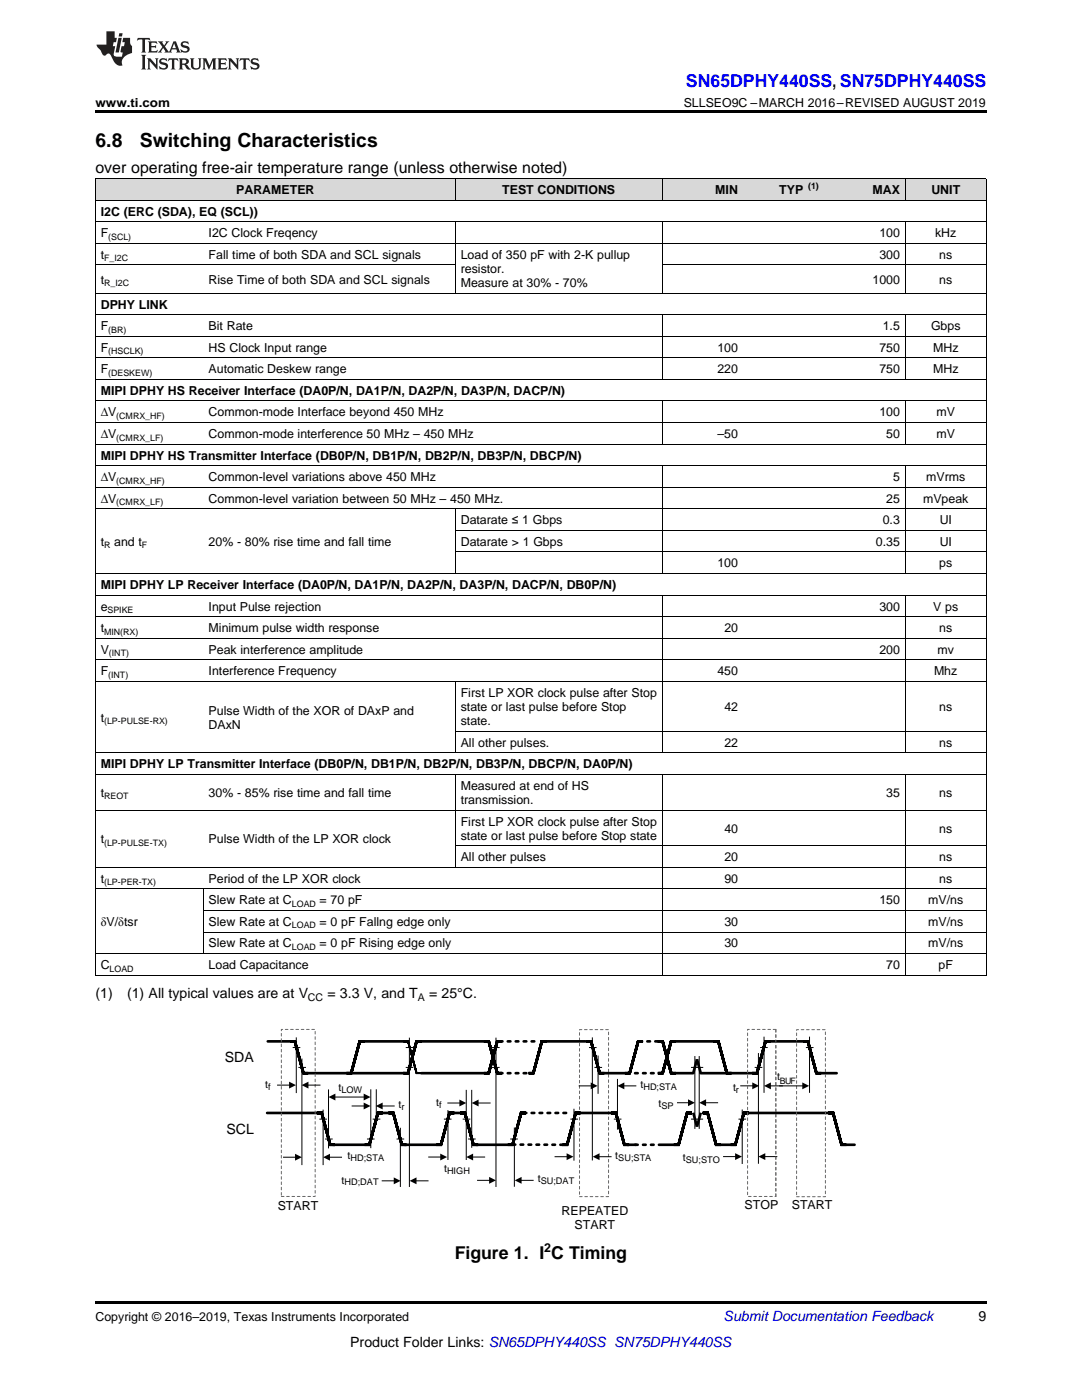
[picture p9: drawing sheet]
<svg xmlns="http://www.w3.org/2000/svg" width="216mm" height="279mm" viewBox="0 0 216 279" stroke-linecap="round" stroke-linejoin="round" font-family="sans-serif">
<defs><g id="words">
<g font-size="3.9">
<text x="19" y="29.3">6.8</text>
<text x="27.9" y="29.3">Switching Characteristics</text>
</g>
<text font-size="3.5" fill="#00f" x="136.9" y="17.3">SN65DPHY440SS, SN75DPHY440SS</text>
<text font-size="3.5" x="90.7" y="251.2">Figure 1. I C Timing</text>
<text font-size="3.2" x="19" y="34.4">over operating free-air temperature range (unless otherwise noted)</text>
<g font-size="2.8">
<text x="19" y="199.2">(1)</text>
<text x="25.4" y="199.2">(1) All typical values are at V</text>
<text x="65.3" y="199.2">= 3.3 V, and T</text>
<text x="85.6" y="199.2">= 25°C.</text>
<text x="44.9" y="211.9">SDA</text>
<text x="45.2" y="226.3">SCL</text>
<text x="195.3" y="263.6">9</text>
<text x="69.9" y="268.9">Product Folder Links: SN65DPHY440SS SN75DPHY440SS</text>
</g>
<text font-size="2.8" fill="#0000c8" x="144.4" y="263.6">Submit Documentation Feedback</text>
<g font-size="2.5">
<text x="19" y="21.4">www.ti.com</text>
<text x="136.4" y="21.4">SLLSEO9C –MARCH 2016–REVISED AUGUST 2019</text>
<text x="47.1" y="38.7">PARAMETER</text>
<text x="100.2" y="38.7">TEST CONDITIONS</text>
<text x="142.7" y="38.7">MIN</text>
<text x="155.5" y="38.7">TYP</text>
<text x="174.1" y="38.7">MAX</text>
<text x="185.8" y="38.7">UNIT</text>
<text x="20.1" y="43">I2C (ERC (SDA), EQ (SCL))</text>
<text x="20.1" y="47.3">F</text>
<text x="41.6" y="47.3">I2C Clock Freqency</text>
<text x="175.5" y="47.3">100</text>
<text x="186.6" y="47.3">kHz</text>
<text x="20.1" y="51.6">t</text>
<text x="41.6" y="51.6">Fall time of both SDA and SCL signals</text>
<text x="91.9" y="51.6">Load of 350 pF with 2-K pullup</text>
<text x="175.5" y="51.6">300</text>
<text x="187.4" y="51.6">ns</text>
<text x="20.1" y="56.6">t</text>
<text x="41.6" y="56.6">Rise Time of both SDA and SCL signals</text>
<text x="91.9" y="54.5">resistor.</text>
<text x="91.9" y="57.3">Measure at 30% - 70%</text>
<text x="174.1" y="56.6">1000</text>
<text x="187.4" y="56.6">ns</text>
<text x="20.1" y="61.6">DPHY LINK</text>
<text x="20.1" y="65.9">F</text>
<text x="41.6" y="65.9">Bit Rate</text>
<text x="176.1" y="65.9">1.5</text>
<text x="185.8" y="65.9">Gbps</text>
<text x="20.1" y="70.2">F</text>
<text x="41.6" y="70.2">HS Clock Input range</text>
<text x="143.2" y="70.2">100</text>
<text x="175.5" y="70.2">750</text>
<text x="186.2" y="70.2">MHz</text>
<text x="20.1" y="74.5">F</text>
<text x="41.6" y="74.5">Automatic Deskew range</text>
<text x="143.2" y="74.5">220</text>
<text x="175.5" y="74.5">750</text>
<text x="186.2" y="74.5">MHz</text>
<text x="20.1" y="78.8">MIPI DPHY HS Receiver Interface (DA0P/N, DA1P/N, DA2P/N, DA3P/N, DACP/N)</text>
<text x="20.1" y="83.1">∆V</text>
<text x="41.6" y="83.1">Common-mode Interface beyond 450 MHz</text>
<text x="175.5" y="83.1">100</text>
<text x="186.9" y="83.1">mV</text>
<text x="20.1" y="87.4">∆V</text>
<text x="41.6" y="87.4">Common-mode interference 50 MHz – 450 MHz</text>
<text x="143.2" y="87.4">–50</text>
<text x="176.8" y="87.4">50</text>
<text x="186.9" y="87.4">mV</text>
<text x="20.1" y="91.7">MIPI DPHY HS Transmitter Interface (DB0P/N, DB1P/N, DB2P/N, DB3P/N, DBCP/N)</text>
<text x="20.1" y="96">∆V</text>
<text x="20.1" y="100.3">∆V</text>
<text x="41.6" y="96">Common-level variations above 450 MHz</text>
<text x="41.6" y="100.3">Common-level variation between 50 MHz – 450 MHz.</text>
<text x="176.8" y="100.3">25</text>
<text x="178.2" y="96">5</text>
<text x="184.2" y="100.3">mVpeak</text>
<text x="184.8" y="96">mVrms</text>
<text x="91.9" y="104.6">Datarate ≤ 1 Gbps</text>
<text x="176.1" y="104.6">0.3</text>
<text x="187.5" y="104.6">UI</text>
<text x="20.1" y="108.9">t</text>
<text x="22.8" y="108.9">and t</text>
<text x="41.6" y="108.9">20% - 80% rise time and fall time</text>
<text x="91.9" y="108.9">Datarate &gt; 1 Gbps</text>
<text x="143.2" y="113.2">100</text>
<text x="174.8" y="108.9">0.35</text>
<text x="187.4" y="113.2">ps</text>
<text x="187.5" y="108.9">UI</text>
<text x="20.1" y="117.5">MIPI DPHY LP Receiver Interface (DA0P/N, DA1P/N, DA2P/N, DA3P/N, DACP/N, DB0P/N)</text>
<text x="20.1" y="121.8">e</text>
<text x="41.6" y="121.8">Input Pulse rejection</text>
<text x="175.5" y="121.8">300</text>
<text x="186.2" y="121.8">V ps</text>
<text x="20.1" y="126.2">t</text>
<text x="20.1" y="130.5">V</text>
<text x="41.6" y="126.2">Minimum pulse width response</text>
<text x="41.6" y="130.5">Peak interference amplitude</text>
<text x="144.5" y="126.2">20</text>
<text x="175.5" y="130.5">200</text>
<text x="187.1" y="130.5">mv</text>
<text x="187.4" y="126.2">ns</text>
<text x="20.1" y="134.8">F</text>
<text x="41.6" y="134.8">Interference Frequency</text>
<text x="143.2" y="134.8">450</text>
<text x="186.4" y="134.8">Mhz</text>
<text x="41.6" y="142.6">Pulse Width of the XOR of DAxP and</text>
<text x="91.9" y="139.1">First LP XOR clock pulse after Stop</text>
<text x="91.9" y="141.9">state or last pulse before Stop</text>
<text x="144.5" y="141.9">42</text>
<text x="187.4" y="141.9">ns</text>
<text x="20.1" y="144">t</text>
<text x="41.6" y="145.5">DAxN</text>
<text x="91.9" y="144.7">state.</text>
<text x="91.9" y="149">All other pulses.</text>
<text x="144.5" y="149">22</text>
<text x="187.4" y="149">ns</text>
<text x="20.1" y="153.3">MIPI DPHY LP Transmitter Interface (DB0P/N, DB1P/N, DB2P/N, DB3P/N, DBCP/N, DA0P/N)</text>
<text x="20.1" y="159">t</text>
<text x="41.6" y="159">30% - 85% rise time and fall time</text>
<text x="91.9" y="157.6">Measured at end of HS</text>
<text x="91.9" y="160.4">transmission.</text>
<text x="176.8" y="159">35</text>
<text x="187.4" y="159">ns</text>
<text x="91.9" y="164.7">First LP XOR clock pulse after Stop</text>
<text x="91.9" y="167.6">state or last pulse before Stop state</text>
<text x="144.5" y="166.2">40</text>
<text x="187.4" y="166.2">ns</text>
<text x="20.1" y="168.3">t</text>
<text x="41.6" y="168.3">Pulse Width of the LP XOR clock</text>
<text x="91.9" y="171.9">All other pulses</text>
<text x="144.5" y="171.9">20</text>
<text x="187.4" y="171.9">ns</text>
<text x="20.1" y="176.2">t</text>
<text x="41.6" y="176.2">Period of the LP XOR clock</text>
<text x="144.5" y="176.2">90</text>
<text x="187.4" y="176.2">ns</text>
<text x="20.1" y="184.8">δV/δtsr</text>
<text x="41.6" y="180.5">Slew Rate at C</text>
<text x="41.6" y="184.8">Slew Rate at C</text>
<text x="63.8" y="180.5">= 70 pF</text>
<text x="63.8" y="184.8">= 0 pF Fallng edge only</text>
<text x="144.5" y="184.8">30</text>
<text x="175.5" y="180.5">150</text>
<text x="185.2" y="180.5">mV/ns</text>
<text x="185.2" y="184.8">mV/ns</text>
<text x="41.6" y="189.1">Slew Rate at C</text>
<text x="63.8" y="189.1">= 0 pF Rising edge only</text>
<text x="144.5" y="189.1">30</text>
<text x="185.2" y="189.1">mV/ns</text>
<text x="20.1" y="193.4">C</text>
<text x="41.6" y="193.4">Load Capacitance</text>
<text x="176.8" y="193.4">70</text>
<text x="187.3" y="193.4">pF</text>
<text x="55.4" y="241.6">START</text>
<text x="112.1" y="242.4">REPEATED</text>
<text x="114.7" y="245.4">START</text>
<text x="148.6" y="241.4">STOP</text>
<text x="158" y="241.4">START</text>
<text x="108.6" y="249.8">2</text>
<text x="19" y="263.6">Copyright © 2016–2019, Texas Instruments Incorporated</text>
</g>
<g font-size="2.1">
<text x="61.5" y="199.8">CC</text>
<text x="83.4" y="199.8">A</text>
<text x="155" y="215.4">t</text>
<text x="52.9" y="217">t</text>
<text x="67.5" y="217.6">t</text>
<text x="79.5" y="221.2">t</text>
<text x="87.1" y="220.8">t</text>
<text x="127.8" y="217.2">t</text>
<text x="131.4" y="220.9">t</text>
<text x="146.3" y="217.6">t</text>
<text x="69.3" y="231.4">t</text>
<text x="88.6" y="233.8">t</text>
<text x="122.8" y="231.3">t</text>
<text x="136.2" y="231.7">t</text>
<text x="68.1" y="236.2">t</text>
<text x="107.3" y="235.9">t</text>
</g>
<g font-size="1.8">
<text x="161.3" y="37.7">(1)</text>
<text x="21.6" y="47.8">(SCL)</text>
<text x="20.8" y="52.1">F_I2C</text>
<text x="20.8" y="57.1">R_I2C</text>
<text x="21.6" y="66.4">(BR)</text>
<text x="21.6" y="70.7">(HSCLK)</text>
<text x="21.6" y="75">(DESKEW)</text>
<text x="23.2" y="83.6">(CMRX_HF)</text>
<text x="23.2" y="87.9">(CMRX_LF)</text>
<text x="23.2" y="96.5">(CMRX_HF)</text>
<text x="23.2" y="100.8">(CMRX_LF)</text>
<text x="20.8" y="109.4">R</text>
<text x="28.3" y="109.4">F</text>
<text x="21.4" y="122.3">SPIKE</text>
<text x="20.8" y="126.6">MIN(RX)</text>
<text x="21.7" y="131">(INT)</text>
<text x="21.6" y="135.3">(INT)</text>
<text x="20.8" y="144.5">(LP-PULSE-RX)</text>
<text x="20.8" y="159.5">REOT</text>
<text x="20.8" y="168.8">(LP-PULSE-TX)</text>
<text x="20.8" y="176.7">(LP-PER-TX)</text>
<text x="58.2" y="181">LOAD</text>
<text x="58.2" y="185.3">LOAD</text>
<text x="58.2" y="189.6">LOAD</text>
<text x="21.9" y="193.9">LOAD</text>
<text x="53.5" y="217.4">f</text>
<text x="68.1" y="218">LOW</text>
<text x="80.1" y="221.6">r</text>
<text x="87.6" y="221.2">f</text>
<text x="128.4" y="217.6">HD;STA</text>
<text x="132" y="221.2">SP</text>
<text x="146.9" y="218">r</text>
<text x="155.6" y="216.3">BUF</text>
<text x="69.9" y="231.8">HD;STA</text>
<text x="123.4" y="231.7">SU;STA</text>
<text x="136.8" y="232.1">SU;STO</text>
<text x="68.7" y="236.6">HD;DAT</text>
<text x="89.2" y="234.2">HIGH</text>
<text x="107.9" y="236.3">SU;DAT</text>
</g>
</g></defs>
<g fill="#d8d8d8">
<path d="M19 35.7h21.6v4.3h-21.6z"/>
<path d="M40.6 35.7h50.3v4.3h-50.3z"/>
<path d="M90.9 35.7h41.3v4.3h-41.3z"/>
<path d="M132.2 35.7h16.1v4.3h-16.1z"/>
<path d="M148.3 35.7h16.2v4.3h-16.2z"/>
<path d="M164.5 35.7h16.2v4.3h-16.2z"/>
<path d="M180.7 35.7h16.1v4.3h-16.1z"/>
</g>
<path d="M19 259.7h177.8v.5h-177.8z" fill="#000"/>
<path d="M115.6 205.5h5.8v33.3h-5.8zM154.8 205.4v33.4" fill="none" stroke="#666" stroke-width=".2" stroke-dasharray=".5 .5"/>
<path d="M60.5 214.2l-1.7-6.4h-.9h.9l1.7 6.4h1M53.3 222.1h9.9M65.9 228.5l-1.7-6.4h-1h1l1.7 6.4h.9M66.4 228.5h7.3l1.7-6.4h1h-1l-1.7 6.4M75.9 222.1h1.6M80.2 228.5l-1.7-6.4h-1h1l1.7 6.4h.9M80.7 228.5h7.3l1.7-6.4h1h-1l-1.7 6.4M90.2 222.1h1.6M94.5 228.5l-1.7-6.4h-1h1l1.7 6.4h.9" fill="none" stroke="#000" stroke-width=".53"/>
<path d="M59.1 207v11.1M60.2 211.3v21.2M64.5 221.4v11.1M65.7 230.9h2.5" fill="none" stroke="#000" stroke-width=".2"/>
<path d="M64.5 230.9l1.3-.6v1.3z" fill="#000"/>
<path d="M68.5 229.6h7.4v1.9h-7.4z" fill-rule="evenodd" fill="#fff"/>
<path d="M65.6 217.4v11.8M74 217.4v11.7M56.5 230.9h2.5" fill="none" stroke="#000" stroke-width=".2"/>
<path d="M58.9 230.3l1.3 .6-1.3 .7z" fill="#000"/>
<path d="M53.4 207.8h4.7M61.5 214.2h19.2M69.1 214.2h1l1.7-6.4h.9h-.9l-1.7 6.4M72.1 207.8h8.6M80.5 214.2h.9l1.7-6.4h1h-1l-1.7 6.4" fill="none" stroke="#000" stroke-width=".53"/>
<path d="M83.1 214.2l-1.7-6.4h-.9h.9l1.7 6.4h1" fill="none" stroke="#000" stroke-width=".35"/>
<path d="M67 216h5.8v1.6h-5.8z" fill-rule="evenodd" fill="#fff"/>
<path d="M75.1 217.4v7.1M70.2 220.7h2.5M76.2 220.7h2.6" fill="none" stroke="#000" stroke-width=".2"/>
<path d="M72.6 220l1.3 .7-1.3 .7zM75 220.7l1.4-.7v1.4z" fill="#000"/>
<path d="M79.5 219.6h2v1.6h-2z" fill-rule="evenodd" fill="#fff"/>
<path d="M81.7 207.1v29.8M76.2 235.7h2.5M79.9 225.1v11.8M82.9 235.7h2.6" fill="none" stroke="#000" stroke-width=".2"/>
<path d="M78.6 235l1.3 .7-1.3 .6zM81.7 235.7l1.4-.7v1.3z" fill="#000"/>
<path d="M67.2 234.3h8.4v2.1h-8.4z" fill-rule="evenodd" fill="#fff"/>
<path d="M93 217.5v14M94.1 217.5v11.6M85.4 230.9h2.6M89.3 220.1h2.5M89.4 221.5v10M94.2 230.9h2.6M95.3 220.1h2.6" fill="none" stroke="#000" stroke-width=".2"/>
<path d="M91.7 219.4l1.3 .7-1.3 .7zM87.8 230.2l1.4 .7-1.4 .7zM93 230.9l1.4-.7v1.4zM94.1 220.1l1.4-.7v1.4z" fill="#000"/>
<path d="M87.1 219.2h1.9v1.6h-1.9z" fill-rule="evenodd" fill="#fff"/>
<path d="M83.9 207.8h12.7M84.1 214.2h13.4l1.7-6.4h1h-1l-1.7 6.4M99.2 214.2l-1.7-6.4h-.9h.9l1.7 6.4h1M105.5 214.2h.9l1.7-6.4h1h-1l-1.7 6.4M109.1 207.8h7.8M119.6 214.2l-1.7-6.4h-.9h.9l1.7 6.4h1M95 228.5h7.3l1.7-6.4h.9h-.9l-1.7 6.4M112.2 228.5h1l1.7-6.4h.9h-.9l-1.7 6.4M115.6 222.1h6.3M124.6 228.5l-1.7-6.4h-1h1l1.7 6.4h.9M131.5 228.5h3.9l1.7-6.4h1h-1l-1.7 6.4M142.9 228.5l-1.7-6.4h-1h1l1.7 6.4h1" fill="none" stroke="#000" stroke-width=".53"/>
<path d="M99.7 207.8h8M99.7 214.2h6.4M102.3 228.4l10.1 .1M104.5 222.1h9.5M126.7 228.5h4.8" fill="none" stroke="#000" stroke-width=".53" stroke-dasharray=".5 1.1"/>
<path d="M99 207.1v29.8M95.2 235.6h2.6M102.6 225v11.8M103.9 235.6h2.6" fill="none" stroke="#000" stroke-width=".2"/>
<path d="M97.6 234.9l1.4 .7-1.4 .6zM102.7 235.6l1.4-.7v1.3z" fill="#000"/>
<path d="M107.3 234.3h7.5v1.5h-7.5z" fill-rule="evenodd" fill="#fff"/>
<path d="M118.2 207v24.6M110.7 230.8h2.5M114.5 221.3v10.3M119.5 230.8h2.5" fill="none" stroke="#000" stroke-width=".2"/>
<path d="M113.1 230.2l1.3 .6-1.3 .7zM118.3 230.8l1.3-.6v1.3z" fill="#000"/>
<path d="M122.8 229.7h8.7v1.5h-8.7z" fill-rule="evenodd" fill="#fff"/>
<path d="M120.6 214.2h5l1.7-6.4h1h-1l-1.7 6.4M131.3 214.2h.9l1.7-6.4h1h-1l-1.7 6.4M133.9 214.2l-1.7-6.4h-.9h.9l1.7 6.4h1M134.7 207.8h7.9M139.8 214.2h10.7M145 214.2l-1.7-6.4h-.9h.9l1.7 6.4h1M150.1 214.2h.9l1.7-6.4h1h-1l-1.7 6.4M125.1 228.5h1.8M143.9 228.5h2.8l1.7-6.4h1h-1l-1.7 6.4M148.9 222.1h16.4" fill="none" stroke="#000" stroke-width=".53"/>
<path d="M125.1 214.2h7.1M127.6 207.8h3.9" fill="none" stroke="#000" stroke-width=".53" stroke-dasharray=".5 1.1"/>
<path d="M151.3 210.2v22.1M144.3 230.8h2.6M148.1 221.4v10.9M152.5 230.8h2.6" fill="none" stroke="#000" stroke-width=".2"/>
<path d="M146.7 230.1l1.4 .7-1.4 .7zM151.3 230.8l1.4-.7v1.4z" fill="#000"/>
<path d="M135.5 230h8.2v1.6h-8.2z" fill-rule="evenodd" fill="#fff"/>
<path d="M55.3 216.6h2.6M61.4 216.6h2.5M66.8 218.9h5.9" fill="none" stroke="#000" stroke-width=".2"/>
<path d="M57.7 215.9l1.4 .7-1.4 .6zM60.2 216.6l1.3-.7v1.3zM65.6 218.9l1.3-.6v1.3zM72.6 218.3l1.3 .6-1.3 .7z" fill="#000"/>
<path d="M56.1 205.4h6.8v33.4h-6.8z" fill="none" stroke="#666" stroke-width=".2" stroke-dasharray=".5 .5"/>
<path d="M52.9 215.4h2.3v1.6h-2.3z" fill-rule="evenodd" fill="#fff"/>
<path d="M115.5 216.7h2.5M119.3 210.7v7.6M123.2 215.3v10.1M124.4 216.7h2.6" fill="none" stroke="#000" stroke-width=".2"/>
<path d="M117.9 216l1.3 .7-1.3 .7zM123.2 216.7l1.4-.7v1.4z" fill="#000"/>
<path d="M127.8 215.2h7.5v2.3h-7.5z" fill-rule="evenodd" fill="#fff"/>
<path d="M153.7 207.8h6.5M162.9 214.2l-1.7-6.4h-1h1l1.7 6.4h4M138.3 222.1l.8 2.7 .7-2.7M167.9 228.5l-1.7-6.4h-.9h.9l1.7 6.4h2.6" fill="none" stroke="#000" stroke-width=".53"/>
<path d="M138.7 210.8v14.5M139.5 210.8v14.5M134.9 220.1h2.6M140.7 220.1h2.6" fill="none" stroke="#000" stroke-width=".2"/>
<path d="M137.3 219.4l1.4 .7-1.4 .7zM139.5 220.1l1.4-.7v1.4z" fill="#000"/>
<path d="M131.4 219.2h3.6v1.6h-3.6z" fill-rule="evenodd" fill="#fff"/>
<path d="M134.9 214.2h3.4M138.3 214.2l.8-2.8 .7 2.8" fill="none" stroke="#000" stroke-width=".53"/>
<g fill="none" stroke="#000" stroke-width=".2">
<path d="M58.4 209.1h1.5M59.5 213h1.6M81 209.1h1.5M81 213h1.5M98.2 209.1h1.5M98.2 213h1.5M117.5 209.1h1.5M118.6 213h1.5M137.9 213h2.4M147.7 216.7h2.6M150.6 213h1.5M151.7 209.1h1.5"/>
<path d="M152.5 206.9v11.2M160.8 209.1h1.5M161.5 206.9v11.2M63.7 223.3h1.5M64.9 227.3h1.5M73.2 227.3h1.5M74.4 223.3h1.5M79.1 227.3h1.5M88.6 223.3h1.5M92.3 223.3h1.5M93.4 227.3h1.5M101.8 227.3h1.5"/>
<path d="M113.8 223.3h1.5M122.5 223.3h1.5M137.9 223.3h2.4M147.3 223.3h1.6"/>
</g>
<path d="M150.1 216l1.4 .7-1.4 .7z" fill="#000"/>
<path d="M154.8 205.4h-5.6v33.4h5.6M158.9 205.5h5.8v33.3h-5.8zM154.8 238.8v-33.4" fill="none" stroke="#666" stroke-width=".2" stroke-dasharray=".5 .5"/>
<path d="M155.6 214.7h3.1v2.1h-3.1z" fill-rule="evenodd" fill="#fff"/>
<g fill="none" stroke="#000" stroke-width=".2">
<path d="M19 40h177.8M19 35.6h177.8M19.1 35.7v159M90.8 35.7v4.3M132.1 35.7v4.3M180.6 35.7v4.3M196.8 35.7v159M19 58.5h177.8M19 52.9h71.8M19 48.6h177.8M19 44.3h177.8M90.8 44.3v14.3"/>
<path d="M132.1 44.3v14.3M132.2 52.9h64.6M180.6 44.3v14.3M19 75.7h177.8M19 71.4h177.8M19 67.1h177.8M19 62.8h177.8M132.1 62.8v13M180.6 62.8v13M19 97.2h177.8M19 92.9h177.8M19 88.6h177.8"/>
<path d="M19 84.3h177.8M19 80h177.8M132.1 80v8.7M132.1 93v21.5M180.6 80v8.7M180.6 93v21.5M19 118.8h177.8M19 114.5h177.8M19 101.5h177.8M90.8 101.6v12.9M90.9 110.2h105.9M90.9 105.9h105.9"/>
<path d="M132.1 118.8v31.5M180.6 118.8v31.5M19 136h177.8M19 131.7h177.8M19 127.4h177.8M19 123.1h177.8M90.8 136v14.3M19 154.5h177.8M19 150.2h177.8M90.8 154.6v18.5M90.9 145.9h105.9M132.1 154.6v40.1"/>
<path d="M180.6 154.6v40.1M19 177.4h177.8M19 173.1h177.8M19 161.7h177.8M40.5 177.4v13M90.9 168.8h105.9M19 194.6h177.8M19 190.3h177.8M40.6 186h156.2M40.6 181.7h156.2M153.7 216.7h6.6"/>
</g>
<path d="M152.5 216.7l1.3-.7v1.4zM160.1 216l1.4 .7-1.4 .7z" fill="#000"/>
<path d="M19 22h177.8v.5h-177.8zM19 194.6l.2 .1zM90.8 194.6l.1 .1zM132.1 194.6l.1 .1zM180.6 194.6l.1 .1zM196.7 194.6l.1 .1z" fill="#000"/>
<g fill="#231f20">
<path d="M27.5 7.6l-.1 .5 .4-.2h.6v.1v2.1l-.2 .4h1l-.3-.4v-2.1l.1-.1h.5l.5 .2-.2-.5zM29.5 8.3l.2 .3v1.5l-.2 .4h1.8l.2-.6a1.04 1.04 0 0 1-1.3 .2v-.7h.6l.3 .2v-.6l-.3 .2h-.6v-.6l.8-.1 .4 .3-.2-.5zM31.5 8.3l.9 1.1-.9 1.1h.8l-.2-.2 .5-.7 .4 .7-.2 .2h1.5l-.1-.2 .1-.4h.9l.1 .4-.2 .2h1l-.3-.3-.7-1.9h-.5l-.9 2-.8-1 .9-1h-.8l.1 .3-.3 .5-.4-.6 .2-.2zM34.7 8.6l.4 1h-.7zM36.3 8.4a.63 .63 0 0 0-.2 .7 .63 .63 0 0 0 .6 .4l.6 .2 .1 .2a.75 .75 0 0 1-.7 .4 .75 .75 0 0 1-.6-.5l.1 .7 .1-.1a1.11 1.11 0 0 0 1.5-.6 1.13 1.13 0 0 0-1.2-.8l-.1-.4a1.04 1.04 0 0 1 1.2 .2l-.2-.5-.1 .1-.5-.2zM28.2 10.9l.2 .4v2.2l-.2 .4h1l-.3-.4v-2.2l.3-.4zM29.3 11.6l.3 .4v1.5l-.3 .4h.8l-.2-.4v-1.3l1.5 1.7v-1.9l.2-.4h-.7l.2 .4v.9l-1.1-1.3zM32 11.8a.62 .62 0 0 0-.2 .7 .62 .62 0 0 0 .6 .4l.6 .1 .1 .3a.76 .76 0 0 1-.7 .3 .76 .76 0 0 1-.6-.4l.1 .7 .1-.1a1.11 1.11 0 0 0 1.5-.6 1.13 1.13 0 0 0-1.2-.8l-.1-.4a1.04 1.04 0 0 1 1.2 .2l-.2-.6-.1 .1-.5-.1zM33.7 11.6l-.2 .6a.61 .61 0 0 1 .8-.3v1.6l-.2 .4h.9l-.2-.4v-1.6a.63 .63 0 0 1 .8 .3l-.2-.6zM35.6 11.6l.3 .4v1.5l-.3 .4h1l-.2-.2v-.8l.5 .2a.76 .76 0 0 0 1.2 .7l-1-1a.58 .58 0 0 0 .6-.5 .58 .58 0 0 0-.5-.6zM36.4 11.9h.1a.45 .45 0 0 1 .5 .1 .45 .45 0 0 1 .1 .5l-.7 .2zM37.9 11.6l.2 .2a2.17 2.17 0 0 0 .3 1.9 .99 .99 0 0 0 1.6-.6v-1.1l.2-.4h-.7l.2 .2a1.92 1.92 0 0 1-.2 1.8 .6 .6 0 0 1-.9-.5v-1.1l.2-.4zM40.4 11.6l.2 .4v1.5l-.2 .4h.7l-.2-.4v-1.4l.8 1.8 .8-1.8v1.4l-.2 .4h.9l-.2-.4v-1.5l.2-.4h-.8l-.6 1.5-.6-1.5zM43.4 11.6l.2 .4v1.5l-.2 .4h1.8l.2-.6a1.04 1.04 0 0 1-1.3 .1v-.6h.5l.4 .2v-.6l-.4 .2h-.5v-.7h.8l.3 .3-.1-.6zM45.5 11.6l.2 .4v1.5l-.2 .4h.7l-.2-.4v-1.3l1.5 1.7v-1.9l.2-.4h-.7l.2 .4v.9l-1.1-1.3zM47.9 11.6l-.1 .6a.61 .61 0 0 1 .8-.3v1.6l-.3 .4h1l-.3-.4 .1-1.6a.63 .63 0 0 1 .7 .3l-.1-.6zM50.2 11.8a.62 .62 0 0 0-.2 .7 .62 .62 0 0 0 .6 .4l.6 .1 .2 .3a.76 .76 0 0 1-.8 .3 .76 .76 0 0 1-.6-.4l.1 .7 .2-.1a1.11 1.11 0 0 0 1.5-.6 1.13 1.13 0 0 0-1.3-.8l-.1-.4a1.04 1.04 0 0 1 1.2 .2l-.1-.6-.2 .1-.5-.1z"/>
<path d="M21.2 6.3v2.6h-1.9l.1 .4 .7 .9a.91 .91 0 0 0 1 .8 .56 .56 0 0 1 .5-.3 .56 .56 0 0 1 .5 .3l.4 .8a1.53 1.53 0 0 0 1.9 1.2 1.54 1.54 0 0 1 1-2.1l.9-.3v-1.4a1.52 1.52 0 0 1-.3-1.6h-1.4l-.2 .8h.5l-.2 .8h-.4l-.2 1v.2l.4 .1-.2 .8a1.93 1.93 0 0 1-1.6-.3l.3-1.8h-.5l.2-.8h.4l.2-.8h-.4v-1.3zM23.6 7.6l-.6 2.9h.7l.6-2.9zM23.8 6.6l-.1 .7h.6l.2-.7z"/>
</g>
<use href="#words"/>
</svg>
